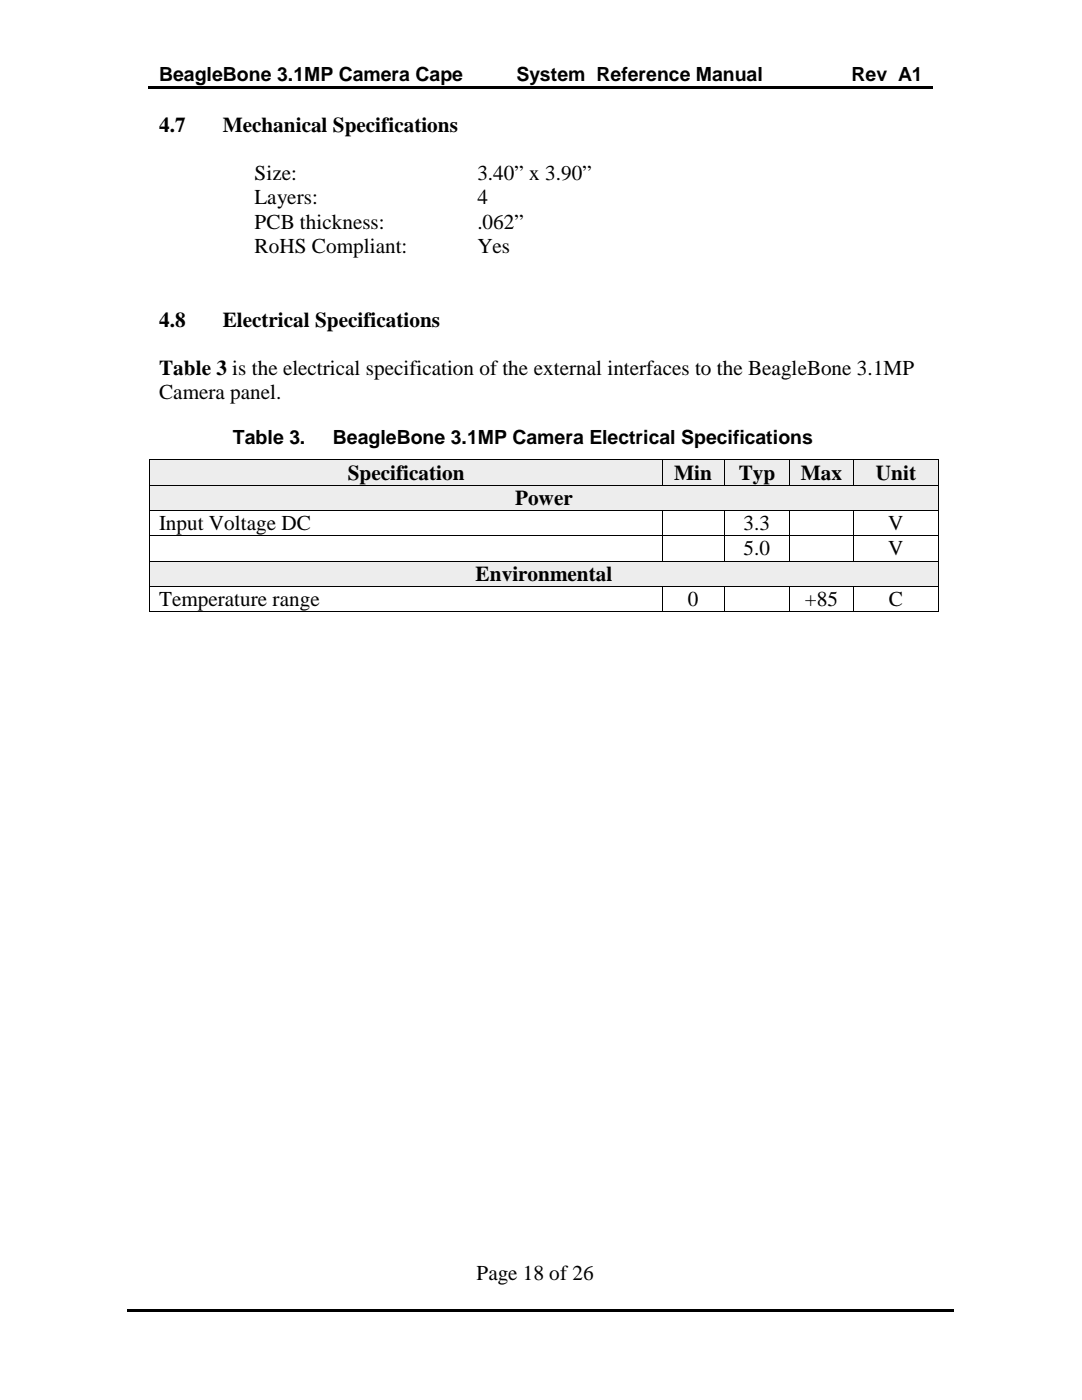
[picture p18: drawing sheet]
<svg xmlns="http://www.w3.org/2000/svg" width="216mm" height="279mm" viewBox="0 0 216 279" stroke-linecap="round" stroke-linejoin="round" font-family="sans-serif">
<defs><g id="words">
<g font-size="4.2">
<text x="31.8" y="26.2">4.7</text>
<text x="44.5" y="26.2">Mechanical Specifications</text>
<text x="50.8" y="35.9">Size:</text>
<text x="95.2" y="35.9">3.40” x 3.90”</text>
<text x="50.8" y="40.8">Layers:</text>
<text x="95.2" y="40.8">4</text>
<text x="50.8" y="45.6">PCB thickness:</text>
<text x="95.2" y="45.6">.062”</text>
<text x="50.8" y="50.5">RoHS Compliant:</text>
<text x="95.2" y="50.5">Yes</text>
<text x="31.8" y="65.2">4.8</text>
<text x="44.5" y="65.2">Electrical Specifications</text>
<text x="31.8" y="74.8">Table 3 is the electrical specification of the external interfaces to the BeagleBone 3.1MP</text>
<text x="31.8" y="79.7">Camera panel.</text>
<text x="69.4" y="95.8">Specification</text>
<text x="134.5" y="95.8">Min</text>
<text x="147.4" y="95.8">Typ</text>
<text x="159.8" y="95.8">Max</text>
<text x="174.8" y="95.8">Unit</text>
<text x="102.8" y="100.8">Power</text>
<text x="31.7" y="105.8">Input Voltage DC</text>
<text x="148.4" y="105.8">3.3</text>
<text x="177.2" y="105.8">V</text>
<text x="148.4" y="110.8">5.0</text>
<text x="177.2" y="110.8">V</text>
<text x="94.9" y="116">Environmental</text>
<text x="31.7" y="120.9">Temperature range</text>
<text x="137.2" y="120.9">0</text>
<text x="160.6" y="120.9">+85</text>
<text x="177.4" y="120.9">C</text>
<text x="95.1" y="255.4">Page 18 of 26</text>
</g>
<g font-size="3.9">
<text x="31.7" y="16.3">BeagleBone 3.1MP Camera Cape</text>
<text x="103" y="16.3">System Reference Manual</text>
<text x="169.9" y="16.3">Rev A1</text>
<text x="46.5" y="88.7">Table 3.</text>
<text x="66.4" y="88.7">BeagleBone 3.1MP Camera Electrical Specifications</text>
</g>
</g></defs>
<path d="M29.6 17.2h65.6v.5h-65.6zM95 17.2h.5v.5h-.5zM95.5 17.2h61.7v.5h-61.7zM156.9 17.2h.5v.5h-.5zM157.4 17.2h28.7v.5h-28.7zM25.3 261.3h64.4v.5h-64.4zM89.5 261.3h.5v.5h-.5zM90 261.3h33.8v.5h-33.8zM123.6 261.3h.5v.5h-.5zM124.1 261.3h66.2v.5h-66.2z" fill="#000"/>
<g fill="#eaf1dd">
<path d="M29.9 91.9h102.2v4.9h-102.2z"/>
<path d="M31.7 91.9h98.6v4.9h-98.6z"/>
<path d="M132.3 91.9h12.1v4.9h-12.1z"/>
<path d="M134.1 91.9h8.5v4.9h-8.5z"/>
<path d="M144.6 91.9h12.9v4.9h-12.9z"/>
<path d="M146.4 91.9h9.3v4.9h-9.3z"/>
<path d="M157.7 91.9h12.5v4.9h-12.5z"/>
<path d="M159.5 91.9h8.9v4.9h-8.9z"/>
<path d="M170.4 91.9h16.8v4.9h-16.8z"/>
<path d="M172.2 91.9h13.2v4.9h-13.2z"/>
</g>
<path d="M29.8 91.7h.1v.2h-.1zM132.1 91.7h.2v.2h-.2zM144.4 91.7h.2v.2h-.2zM157.5 91.7h.2v.2h-.2zM170.2 91.7h.2v.2h-.2zM187.2 91.7h.2v.2h-.2z" fill="#000"/>
<path d="M29.8 91.9v4.9M29.9 91.8h102.2M132.2 91.9v4.9M132.3 91.8h12.1M144.5 91.9v4.9M144.6 91.8h12.9M157.6 91.9v4.9M157.7 91.8h12.5M170.3 91.9v4.9M170.4 91.8h16.8M187.3 91.9v4.9" fill="none" stroke="#000" stroke-width=".2"/>
<g fill="#eaf1dd">
<path d="M29.9 96.9h157.3v4.9h-157.3z"/>
<path d="M31.7 96.9h153.7v4.9h-153.7z"/>
</g>
<g fill="#000">
<path d="M29.8 96.8h.1v.1h-.1zM132.1 96.8h.2v.1h-.2zM144.4 96.8h.2v.1h-.2zM157.5 96.8h.2v.1h-.2zM170.2 96.8h.2v.1h-.2zM187.2 96.8h.2v.1h-.2zM29.8 101.8h.1v.2h-.1zM29.8 106.8h.1v.2h-.1zM132.1 101.8h.2v.2h-.2zM132.1 106.8h.2v.2h-.2zM144.4 101.8h.2v.2h-.2zM144.4 106.8h.2v.2h-.2z"/>
<path d="M157.5 101.8h.2v.2h-.2zM157.5 106.8h.2v.2h-.2zM170.2 101.8h.2v.2h-.2zM170.2 106.8h.2v.2h-.2zM187.2 101.8h.2v.2h-.2zM187.2 106.8h.2v.2h-.2z"/>
</g>
<g fill="none" stroke="#000" stroke-width=".2">
<path d="M29.8 96.9v4.9M29.9 96.9h102.2M132.3 96.9h12.1M144.6 96.9h12.9M157.7 96.9h12.5M170.4 96.9h16.8M187.3 96.9v4.9M29.8 102v4.8M29.8 107v4.9M29.9 101.9h102.2M29.9 106.9h102.2M132.2 102v4.8"/>
<path d="M132.2 107v4.9M132.3 101.9h12.1M132.3 106.9h12.1M144.5 102v4.8M144.5 107v4.9M144.6 101.9h12.9M144.6 106.9h12.9M157.6 102v4.8M157.6 107v4.9M157.7 101.9h12.5M157.7 106.9h12.5M170.3 102v4.8"/>
<path d="M170.3 107v4.9M170.4 101.9h16.8M170.4 106.9h16.8M187.3 102v4.8M187.3 107v4.9"/>
</g>
<g fill="#eaf1dd">
<path d="M29.9 112.1h157.3v4.8h-157.3z"/>
<path d="M31.7 112.1h153.7v4.8h-153.7z"/>
</g>
<g fill="#000">
<path d="M29.8 111.9h.1v.2h-.1zM29.8 116.9h.1v.2h-.1zM132.1 111.9h.2v.2h-.2zM132.1 116.9h.2v.2h-.2zM144.4 111.9h.2v.2h-.2zM144.4 116.9h.2v.2h-.2zM157.5 111.9h.2v.2h-.2zM157.5 116.9h.2v.2h-.2zM170.2 111.9h.2v.2h-.2zM170.2 116.9h.2v.2h-.2zM187.2 111.9h.2v.2h-.2zM187.2 116.9h.2v.2h-.2z"/>
<path d="M29.8 122h.1v.2h-.1zM132.1 122h.2v.2h-.2zM144.4 122h.2v.2h-.2zM157.5 122h.2v.2h-.2zM170.2 122h.2v.2h-.2zM187.2 122h.2v.2h-.2z"/>
</g>
<g fill="none" stroke="#000" stroke-width=".2">
<path d="M29.8 112.1v4.8M29.8 117.1v4.9M29.9 112h102.2M29.9 117h102.2M132.2 117.1v4.9M132.3 112h12.1M132.3 117h12.1M144.5 117.1v4.9M144.6 112h12.9M144.6 117h12.9M157.6 117.1v4.9M157.7 112h12.5"/>
<path d="M157.7 117h12.5M170.3 117.1v4.9M170.4 112h16.8M170.4 117h16.8M187.3 112.1v4.8M187.3 117.1v4.9M29.9 122.1h102.2M132.3 122.1h12.1M144.6 122.1h12.9M157.7 122.1h12.5M170.4 122.1h16.8"/>
</g>
<use href="#words"/>
</svg>
